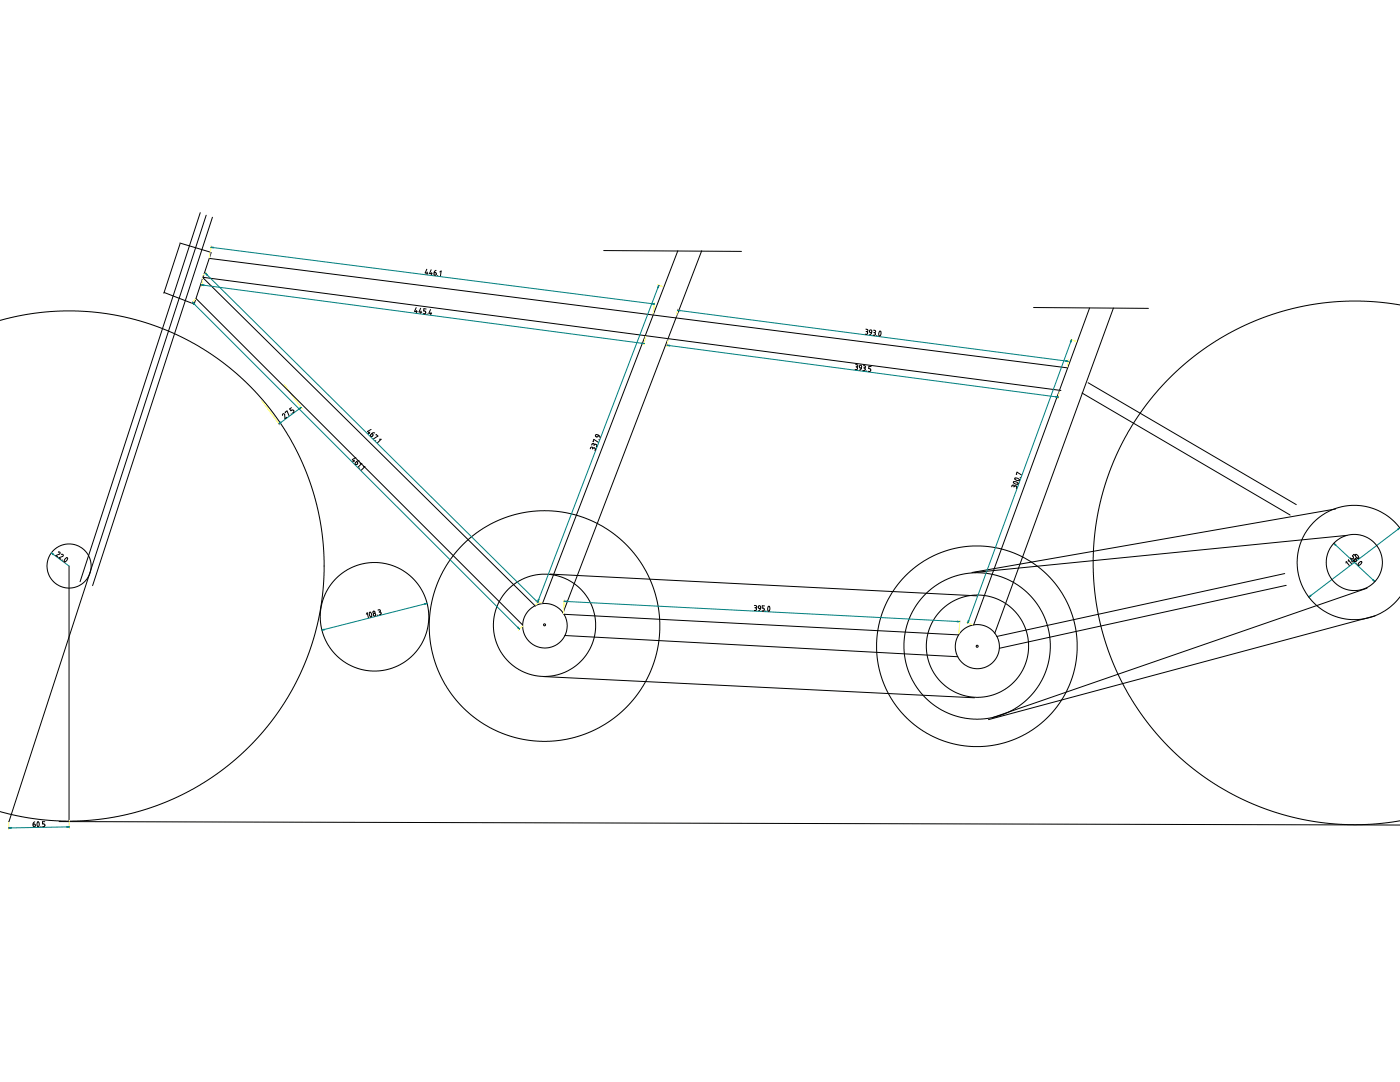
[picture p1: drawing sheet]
<svg xmlns="http://www.w3.org/2000/svg" width="279mm" height="216mm" viewBox="0 0 279 216" stroke-linecap="round" stroke-linejoin="round" font-family="sans-serif">
<g fill="none" stroke="#000" stroke-width=".2">
<path d="M32.7 58.4l6.2 2.3M35.9 48.5l6.2 1.8M35.9 48.6l-3.2 9.9M39.2 59.6l65.1 65.1M40 42.4l-24 73.7M40.5 55.3l171.2 22.6M40.5 55.4l66.3 65.5M41.1 42.9l-39.3 121.1M42 51.6l171.1 21.8M42.1 50.4l-3.4 10.4M42.4 43.3l-23.9 73.6M85.2 53.7l-.3 .8h.5"/>
<path d="M85.3 54.3l-.1 .4M86 53.8l-.3 .8h.6M86.1 54.4v.4M86.7 54.4h.2a.3 .3 0 0 1 .2 .3 .3 .3 0 0 1-.3 .2l-.2-.1zM87 54l-.3 .4M87.4 54.9v.1M87.8 54.3l.2-.2-.1 1M120.5 50l27.5 .2M135.3 50l-27 70.3M140 50l-27.6 72.3M0 63.9l5.7-1.2 5.7-.6h5.6l5.9 .7 5.3 1.3 5.6 2 5.1 2.6 5.2 3.3 4.3 3.6 4.1 4.2 3.5 4.7 3 5 1.2 2.4 1.4 3.4 1.6 5.4 1.1 5.6 .4 5.4-.2 6.1-.9 5.4-1.4 5.5-2.2 5.6-2.7 5.1-3.6 5.1-3.8 4.3-4.5 4.1-4.6 3.2-5.3 2.9-3 1.3-3.1 1.1-6 1.5-6 .8-5.8 .1-5.9-.6-5.7-1.3M83.1 61.4l-.4 .7 .6 .1"/>
<path d="M83.1 62v.4M83.9 61.5l-.3 .8h.6M84 62.1v.4M85 61.7l-.4-.1-.1 .4 .3 .1a.28 .28 0 0 1 .2 .3 .28 .28 0 0 1-.3 .2h-.2M85.3 62.6l-.1 .1M85.9 61.8l-.3 .7 .5 .1M86 62.3v.5M170.8 72.7l.2 .1a.22 .22 0 0 1 .2 .2 .22 .22 0 0 1-.3 .2M170.8 73.2h.1M170.9 73.2a.28 .28 0 0 1 .2 .3 .28 .28 0 0 1-.2 .3l-.3-.1M171.6 72.9l.3 .1v.5l-.3-.2zM171.9 73.5l-.4 .4"/>
<path d="M172.3 73h.3a.22 .22 0 0 1 .1 .2 .22 .22 0 0 1-.2 .2M172.4 73.4h.1M172.5 73.4a.28 .28 0 0 1 .2 .3 .28 .28 0 0 1-.3 .3l-.2-.1M172.8 65.7h.2a.22 .22 0 0 1 .2 .3 .22 .22 0 0 1-.2 .2M172.8 66.1l.2 .1M173 66.2l.2 .2-.1 .2-.4 .1M173 74h.1M173.6 65.8l.3 .1v.5l-.4-.1zM173.9 73.2l-.5-.1v.4l.2 .1a.28 .28 0 0 1 .2 .3 .28 .28 0 0 1-.3 .2h-.2M173.9 66.4l-.1 .3-.3 .1M174.3 65.9h.3a.22 .22 0 0 1 .2 .3 .22 .22 0 0 1-.3 .2M174.4 66.4h.1"/>
<path d="M174.5 66.4a.3 .3 0 0 1 .2 .2 .3 .3 0 0 1-.2 .3h-.3M175 66.9v.1M175.5 66.2a.3 .3 0 0 1 .4 .1 .3 .3 0 0 1-.1 .4 .25 .25 0 0 1-.3 .4 .25 .25 0 0 1-.1-.4zM206.3 61.4l22.9 .1M215.9 78.4l41.6 24.4M217.1 76.4l41.6 24.3M217.4 61.5l-23.1 63.2M222.2 61.5l-23.7 64.9M279.4 60.9l-5.8-.7-5.6-.1-5.4 .5-5.7 1.2-5.6 1.9-4.4 1.9-4.7 2.7-4.8 3.5-4.2 3.9-3.7 4.1-2.9 4-3 5.2-2.2 5.1-1.7 5.6-1.1 5.6-.4 5.9 .2 5.9 .8 5.7 1.5 5.5 2 5.2 2.6 5.1 2.9 4.6 3.6 4.4 2.3 2.3 2.5 2.2 3.9 3.1 5.1 3.1 5.8 2.7 5.3 1.8 5.6 1.1 5.5 .6h5.6l6-.7M56.4 82.9a.22 .22 0 0 1 .1-.3 .22 .22 0 0 1 .3 .1l.1 .8 .3-.2M57 82.4l-.1-.1 .4-.3 .4 .9M58.1 82.6h.1"/>
<path d="M58.2 81.3l-.4 .3 .3 .4 .2-.2 .3 .2v.3l-.2 .1M70.7 91.8l-.3 .3M70.9 92.4l.3-.3 .2 .3-.2 .2a.23 .23 0 0 1-.3 .1 .23 .23 0 0 1 0-.3zM71 91.3l-.7 .4 .4 .4M71.7 92l-.3-.1-.2 .2M71.8 93.4h-.1M71.9 92.5h.3l-.7 .7M72.5 93.1h.3l-.7 .7M73.8 86.2l-.3 .3M74 86.7l.2-.2 .3 .3-.2 .2a.23 .23 0 0 1-.3 0 .23 .23 0 0 1 0-.3zM74.1 85.7l-.7 .4 .4 .4M74.8 86.4l-.3-.1-.3 .2"/>
<path d="M75 87.9v.1M75 86.8l.4 .2-.9 .6M75.7 87.7h.4l-.7 .6M118.3 89.5a.22 .22 0 0 0-.1-.3 .22 .22 0 0 0-.3 .1l-.1 .3M118.3 89.5l.2-.1h.2v.5M118.3 89.5v.1M118.5 88.1h-.1l.1-.4 .9 .5M118.6 88.8a.22 .22 0 0 0-.2-.3 .22 .22 0 0 0-.2 .1l-.1 .2M118.6 88.8a.29 .29 0 0 1 .3-.1 .29 .29 0 0 1 .2 .3l-.1 .2M118.6 88.8l-.1 .1M118.9 86.8l.1-.1 .4 .1-.1 .4h-.2l-.3-.2zM119.4 86.8l.3 .5"/>
<path d="M119.5 87.7h.1M202.3 96.1l.5 .1a.24 .24 0 0 1 .3 .1 .24 .24 0 0 1-.1 .3l-.6-.2zM202.4 97.1a.22 .22 0 0 0-.1-.3 .22 .22 0 0 0-.3 .1l-.1 .2M202.4 97.1l.2-.2 .2 .1v.5M202.4 97.1v.1M202.5 95.4l.6 .1a.26 .26 0 0 1 .3 .3 .26 .26 0 0 1-.4 .1l-.4-.2zM202.9 94.7l-.1-.1 .2-.4 .8 .6M203.6 95.3h.1M11.6 110.2a.23 .23 0 0 1 .4 0 .23 .23 0 0 1-.1 .4l-.7 .2 .3 .3M12.3 110.6a.22 .22 0 0 1 .3 .1 .22 .22 0 0 1-.1 .3l-.7 .3 .3 .3M12.4 111.7v.1M13 111.5a.27 .27 0 0 1 .5-.2 .26 .26 0 0 1-.1 .5l-.1 .1a.27 .27 0 0 1-.4 .2 .27 .27 0 0 1 0-.5z"/>
<path d="M13.8 112.9v51M109.8 114.6l85.1 4.3M256.4 114.4l-57.5 12.6M256.7 116.8l-57.2 12.5M266.6 101.6l-72.6 12.6M268.6 112.4l.1-.3 .6 .7M268.8 106.8l-74.4 7.4M269.1 112v-.3l.6 .8M269.6 111.4l.3 .7 .4-.3M270 111.7l.3 .4M270.2 111.7l.3-.2 .1 .1a.28 .28 0 0 1 0 .4 .28 .28 0 0 1-.4 0zM270.5 110.7l.2-.1 .4 .4a.27 .27 0 0 1 0 .4 .27 .27 0 0 1-.4-.2z"/>
<path d="M270.5 110.9l-.3-.3-.3 .3 .2 .3-.1 .3h-.3l-.2-.1M270.7 111.7v.1M270.7 112.4h.1M271 111.4l-.3-.1-.2 .2M271.2 112.3l.1-.1a.27 .27 0 0 1 .3-.2 .27 .27 0 0 1 .2 .2 .27 .27 0 0 1-.2 .3l-.1 .1a.24 .24 0 0 1-.3 .2 .24 .24 0 0 1-.1-.3zM272.8 117.4l-74.7 25.8M279.4 105.4l-1-1.2-1.3-1.1-1.7-1.1-1.7-.7-1.9-.4-2.1-.1-2.9 .6-2 .8-1.3 .9-1.4 1.2-1 1.1-.8 1.3-.8 1.8-.5 1.8-.1 1.7 .1 1.8 .4 1.7 .7 1.8 .8 1.5 1.1 1.3 1.2 1.1 1.9 1.2 1.4 .6 1.5 .4 1.6 .2h1.9l2.2-.5 1.8-.7 1.6-1 1-.8 1.3-1.5M73.1 122.6l.2-.3 .2 1M73.7 122.2a.47 .47 0 0 1 .5 .6 .23 .23 0 0 1-.2 .3 .23 .23 0 0 1-.2-.3zM75.4 122.7v.1M75.4 121.7h.2a.22 .22 0 0 1 .3 .1 .22 .22 0 0 1-.1 .3M75.8 122.1a.29 .29 0 0 1 .2 .2 .29 .29 0 0 1 0 .3l-.3 .1"/>
<path d="M75.8 122.1h-.2M108.5 135l86 4.2M112.6 122.6l78.7 4.1M112.7 126.8l78.5 4.2M150.6 120.8h.2a.22 .22 0 0 1 .2 .3 .22 .22 0 0 1-.2 .2M150.6 121.3h.2M150.8 121.3a.28 .28 0 0 1 .2 .3 .28 .28 0 0 1-.3 .2h-.2M151.4 120.9h.3l.1 .5-.4-.1zM151.8 121.4l-.4 .5M152.6 120.9h-.5v.4h.2a.31 .31 0 0 1 .2 .3 .31 .31 0 0 1-.1 .3h-.3M152.8 121.9h.1M153.3 121a.45 .45 0 0 1 .3 .7 .24 .24 0 0 1-.3 .2 .24 .24 0 0 1-.1-.4z"/>
<path d="M274.4 122.9l-77.1 20.7M6.6 164.4h.2a.31 .31 0 0 1 .3 .3 .31 .31 0 0 1-.2 .3l-.3-.1zM6.9 164l-.2 .1-.1 .3M7.5 164h.2l.1 .5a.24 .24 0 0 1 0 .4 .24 .24 0 0 1-.4-.2zM8.2 164.9v.1M8.9 164h-.4v.4h.2a.28 .28 0 0 1 .3 .3 .28 .28 0 0 1-.3 .3h-.2M11.8 163.9l267.6 .7"/>
<circle cx="13.8" cy="112.9" r="4.4"/>
<circle cx="270.3" cy="112.2" r="5.6"/>
<circle cx="74.6" cy="122.2" r=".22"/>
<circle cx="74.7" cy="122.7" r=".26"/>
<circle cx="74.7" cy="123.1" r="10.8"/>
<circle cx="108.7" cy="124.8" r="10.2"/>
<circle cx="108.7" cy="124.9" r="23"/>
<circle cx="108.7" cy="124.7" r=".21"/>
<circle cx="108.8" cy="124.9" r="4.4"/>
<circle cx="195" cy="129" r="20"/>
<circle cx="195" cy="128.9" r="14.6"/>
<circle cx="195" cy="129" r=".21"/>
<circle cx="195.1" cy="129" r="4.4"/>
<circle cx="195.1" cy="128.9" r="10.2"/>
</g>
<g fill="none" stroke="#007f7f" stroke-width=".2">
<path d="M40.2 56.9l88.4 11.7M41 54.5l66.4 65.8M42.1 49.3l88.5 11.4M131.5 56.9l-24.2 63.2M38.4 60.3l65.3 65.2M133.1 68.9l78.1 10.3M135.2 61.9l78 10.2M213.8 67.8l-20.7 56.5M60.1 81.3l-4.4 3.3M10.2 110.3l3.6 2.6M112.6 120l78.9 4M266.2 108.4l8.2 7.7"/>
<path d="M279.4 105.3l-18.2 13.8M85.2 120.4l-21 5.3M13.8 165l-12.1 .2"/>
</g>
<g fill="#007f7f" stroke="#007f7f" stroke-width=".2">
<path d="M261.6 118.8v.1l-.4 .2z"/>
<path d="M278.9 105.6l.5-.3-.4 .4z"/>
<path d="M266.2 108.4l.4 .3-.1 .1z"/>
<path d="M274.1 115.7l.3 .4-.4-.3z"/>
<path d="M10.2 110.3l.5 .3-.1 .1z"/>
<path d="M13.3 164.9l.5 .1-.5 .1z"/>
<path d="M1.7 165.2l.5-.1v.2z"/>
<path d="M64.2 125.7l.5-.2v.2z"/>
<path d="M84.7 120.4h.5l-.4 .2z"/>
<path d="M56 84.2l.1 .1-.4 .3z"/>
<path d="M59.6 81.5l.5-.2-.3 .4z"/>
<path d="M38.4 60.3l.4 .3-.1 .1z"/>
<path d="M103.4 125.1l.3 .4-.4-.3z"/>
<path d="M41 54.5l.4 .3-.1 .1z"/>
<path d="M107 120l.1-.1 .3 .4z"/>
<path d="M107.4 119.6h.2l-.3 .5z"/>
<path d="M131.5 56.9l-.1 .5h-.2z"/>
<path d="M130.1 60.5l.5 .2h-.5z"/>
<path d="M42.1 49.3h.5v.2z"/>
<path d="M40.2 56.9l.5-.1v.2z"/>
<path d="M128.1 68.4l.5 .2h-.5z"/>
<path d="M135.2 61.9h.5v.2z"/>
<path d="M212.7 71.9l.5 .2h-.5z"/>
<path d="M210.7 79.1l.5 .1-.5 .1z"/>
<path d="M133.1 68.9h.5v.1z"/>
<path d="M213.8 67.8l-.1 .5-.1-.1z"/>
<path d="M193.2 123.8l.2 .1-.3 .4z"/>
<path d="M191 123.9l.5 .1-.5 .1z"/>
<path d="M112.6 120l.5-.1v.2z"/>
</g>
<g fill="none" stroke="#ff0" stroke-width=".2">
<path d="M39.1 59.7l-.9 .8M40.4 55.4l-.2 1.7M41.1 54.3l-.7 .7M42.1 49.1l-.3 2.3M131.3 56.8l1 .4M52.3 80l3.5 4.8M56.7 76.7l3.6 4.8M128.8 67.1l-.3 1.7M130.6 60.4l-.3 2.3M133.3 67.7l-.2 1.5M135.3 61.7l-.2 1.4M211.4 78l-.2 1.5"/>
<path d="M213.2 71.8l-.2 1.5M213.6 67.7l1.2 .5M107.1 120l1.1 .4M112.6 119.7l-.1 2.7M104.3 124.9l-.8 .8M107.6 120.1l-.7 .7M191.5 123.8l-.1 2.7M192.9 124.2l1.2 .5M1.7 163.9v1.6M13.8 163.6v1.6"/>
</g>
</svg>
